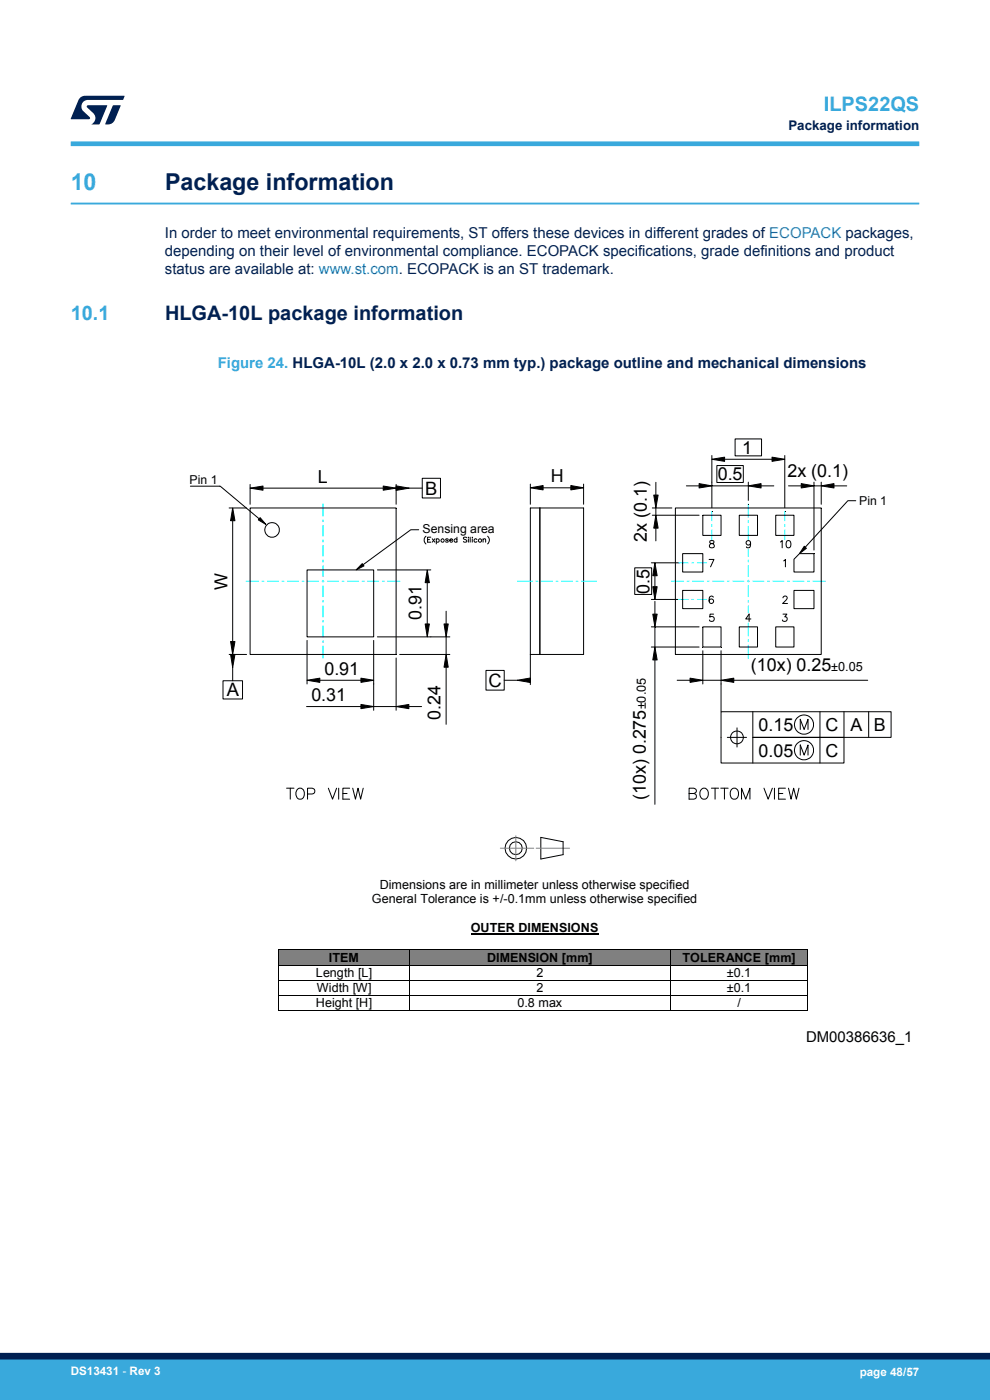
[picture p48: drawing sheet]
<svg xmlns="http://www.w3.org/2000/svg" width="210mm" height="297mm" viewBox="0 0 210 297" stroke-linecap="round" stroke-linejoin="round" font-family="sans-serif">
<defs><g id="words">
<text font-size="4.9" fill="#39a9dc" x="15" y="40.4">10</text>
<text font-size="4.9" fill="#002052" x="35" y="40.4">Package information</text>
<g font-size="4.2" fill="#39a9dc">
<text x="174.8" y="23.5">ILPS22QS</text>
<text x="15" y="67.9">10.1</text>
</g>
<text font-size="4.2" fill="#002052" x="35" y="67.9">HLGA-10L package information</text>
<g font-size="3.9">
<text x="90.2" y="104.9">B</text>
<text x="48.1" y="147.7">A</text>
<text x="103.6" y="145.6">C</text>
</g>
<g font-size="3.8">
<text x="152.3" y="101.9">0.5</text>
<text x="157.4" y="96.3">1</text>
<text x="167.1" y="101.1">2x (0.1)</text>
<text x="67.4" y="102.4">L</text>
<text x="116.8" y="102.3">H</text>
<text x="137.2" y="115" transform="rotate(-90 137.2 115)">2x (0.1)</text>
<text x="48.2" y="125.1" transform="rotate(-90 48.2 125.1)">W</text>
<text x="137.8" y="126" transform="rotate(-90 137.8 126)">0.5</text>
<text x="89.4" y="131.4" transform="rotate(-90 89.4 131.4)">0.91</text>
<text x="68.8" y="143.1">0.91</text>
<text x="159.3" y="142.4">(10x) 0.25</text>
<text x="66.1" y="148.7">0.31</text>
<text x="93.4" y="152.7" transform="rotate(-90 93.4 152.7)">0.24</text>
<text x="160.9" y="155.1">0.15</text>
<text x="175.1" y="155.1">C A B</text>
<text x="160.9" y="160.5">0.05</text>
<text x="175.1" y="160.5">C</text>
<text x="137" y="169.7" transform="rotate(-90 137 169.7)">(10x) 0.275</text>
</g>
<g font-size="3.2" fill="#002052">
<text x="35" y="50.5">In order to meet environmental requirements, ST offers these devices in different grades of ECOPACK packages,</text>
<text x="35" y="58.1">status are available at: www.st.com. ECOPACK is an ST trademark.</text>
<text x="35" y="54.3">depending on their level of environmental compliance. ECOPACK specifications, grade definitions and product</text>
</g>
<text font-size="3.2" fill="#39a9dc" x="46.2" y="78.1">Figure 24. HLGA-10L (2.0 x 2.0 x 0.73 mm typ.) package outline and mechanical dimensions</text>
<text font-size="3.2" x="171" y="221.1">DM00386636_1</text>
<text font-size="2.8" fill="#002052" x="167.2" y="27.5">Package information</text>
<g font-size="2.7">
<text x="176.3" y="142.4">±0.05</text>
<text x="137" y="150.5" transform="rotate(-90 137 150.5)">±0.05</text>
<text x="78.9" y="191.6">General Tolerance is +/-0.1mm unless otherwise specified</text>
<text x="80.6" y="188.5">Dimensions are in millimeter unless otherwise specified</text>
<text x="99.9" y="197.7">OUTER DIMENSIONS</text>
<text x="67" y="207.2">Length [L]</text>
<text x="69.8" y="204">ITEM</text>
<text x="103.3" y="204">DIMENSION [mm]</text>
<text x="113.8" y="207.2">2</text>
<text x="144.8" y="204">TOLERANCE [mm]</text>
<text x="154.2" y="207.2">±0.1</text>
<text x="67" y="213.7">Height [H]</text>
<text x="67.2" y="210.5">Width [W]</text>
<text x="109.8" y="213.7">0.8 max</text>
<text x="113.8" y="210.5">2</text>
<text x="154.2" y="210.5">±0.1</text>
<text x="156.4" y="213.7">/</text>
</g>
<g font-size="2.6">
<text x="40.2" y="102.8">Pin 1</text>
<text x="182.3" y="107.2">Pin 1</text>
<text x="89.6" y="113.1">Sensing area</text>
</g>
<g font-size="2.5" fill="#fff">
<text x="15" y="291.6">DS13431 - Rev 3</text>
<text x="182.4" y="291.9">page 48/57</text>
</g>
</g></defs>
<path d="M15 43.2h180" fill="none" stroke="#39a9dc" stroke-width=".4"/>
<g fill="none" stroke="#000" stroke-width=".21">
<path d="M151 96.6v11.1M151 97.4l2.7-.4v.9zM152.1 98.8h5.6v3.6h-5.6zM153.7 97.4h10.1M155.9 93.1h5.6v3.6h-5.6zM163.8 97l2.7 .4-2.7 .5zM166.5 96.6v11.1M40.4 103.1h6.3l8.3 7M48.6 107.8h3.7M49.4 107.8l.4 2.7h-.9zM49.4 110.5v25.6M53.1 107.8h30.9v31h-30.9z"/>
<path d="M53.1 102.8v4.2M53.1 103.6l2.7-.5v.9zM55.2 109.8l1.2 1.5-1.6-1zM55.8 103.6h25.5M76.8 119.6l.4 .4-1.7 .9zM81.3 103.1l2.7 .5-2.7 .4zM84 103.1l2.8 .5-2.8 .4zM84 102.8v4.2M86.8 103.6h2.8M88.8 112.4h-1.7l-10.1 7.4M89.6 101.5h3.8v4.1h-3.8zM90.4 113.8a1.08 1.08 0 0 0 0 1.6"/>
<path d="M90.7 114.5h.4M91.4 114h-.7v1h.7M91.7 114.3l.5 .7M92.2 114.3l-.5 .7M92.5 114.5a.35 .35 0 0 1 .6-.1 .35 .35 0 0 1 0 .5 .35 .35 0 0 1-.6 0M92.5 114.3v1.1M95.1 114.5l-.2-.2-.4 .2 .5 .2v.3l-.5-.1M95.4 114.6h.6a.33 .33 0 0 0-.5-.3 .33 .33 0 0 0 0 .6l.2 .1 .3-.1M96.9 114v1M96.9 114.5a.35 .35 0 0 0-.5-.1 .35 .35 0 0 0 0 .5 .35 .35 0 0 0 .5 0M99 114.1l-.3-.1-.4 .1 .1 .3 .6 .3-.1 .3-.6-.1M99.3 114h.1"/>
<path d="M99.4 114.3v.7M99.7 114v1M100.1 114h.1M100.2 114.3v.7M101.2 114.5a.35 .35 0 0 0-.5-.1 .35 .35 0 0 0 0 .5 .35 .35 0 0 0 .5 0M102.5 114.5l.2-.2 .3 .1v.6M102.5 114.3v.7M103.4 113.8a1.08 1.08 0 0 1 0 1.6M112.5 102.7v4.3M112.5 103.5l2.7-.5v.9zM114.5 107.8v31M115.2 103.5h5.9"/>
<path d="M121.1 103l2.7 .5-2.7 .4zM123.8 102.7v4.3M138.2 119.4h5.9M138.4 107.8h4.1M138.4 109.3h9.9M138.7 105h.9l-.5 2.8zM138.9 119.4l.5 2.7h-.9zM139.1 109.3l.5 2.7h-.9zM139.1 102.3v2.7M139.1 107.8v1.5M139.1 112v2.7M143.3 107.8h30.9v31h-30.9z"/>
<path d="M144.8 117.4h4.3v4h-4.3zM145.6 103.1h2.7M148.3 102.6l2.7 .5-2.7 .4zM149.1 109.3h3.8v4.3h-3.8zM150.4 118.7h1l-.7 1.6M150.6 114.7a.32 .32 0 0 0 .2 .6 .56 .56 0 0 1 .6 .2 .56 .56 0 0 1 0 .6l-.5 .1-.4-.3a.77 .77 0 0 1 .9-.7v-.5zM151 103.1h7.7M156.8 109.3h3.9v4.3h-3.9zM158.7 102.3v3.9M158.7 103.1l2.7-.5v.9zM159.2 115.2a.48 .48 0 0 1-.7 .4 .48 .48 0 0 1-.1-.8 .48 .48 0 0 1 .7 .1l.1 .3a.71 .71 0 0 1-.6 1l-.3-.2M161.4 103.1h2.7"/>
<path d="M164.6 109.3h3.8v4.3h-3.8zM165.5 115l.4-.3v1.5M166.2 119l.4-.3v1.6M166.9 114.7a.52 .52 0 0 1 .8 .3l.1 .3a.67 .67 0 0 1-.5 .9h-.1a1 1 0 0 1-.3-1.5zM167.3 103.1h2.7M169.6 117.4h3.1v4h-4.3v-2.8zM170 102.6l2.7 .5-2.7 .4zM170.6 115.9l.5 .4-1.5 1.1zM172.7 102.3v14.4M172.7 103.1h1.5M174.2 102.3v4.7M174.2 103.1l2.7-.5v.9z"/>
<path d="M176.9 103.1h2.7M181.5 106.2h-1.7l-9 9.9M48.6 138.8h3.7M48.9 136.1h.9l-.4 2.7zM48.9 138.8h.9l-.4 2.8zM65.1 120.9h14.2v14.2h-14.2zM65.1 135.9v9.2M79.3 135.9v14.8M80.1 135.1h15.3M80.1 120.9h11.3M84 139.6v11.1M84.8 138.8h10.6"/>
<path d="M90.2 132.4h.9l-.5 2.7zM90.6 120.9l.5 2.7h-.9zM90.6 123.6v8.8M94.2 132.4h.9l-.5 2.7zM94.6 129.7v2.7M94.6 135.1v3.7M94.6 138.8l.5 2.7h-.9zM112.5 138.8h11.3v-31h-11.3v37.4M134.6 120.5h3.6v5.6h-3.6zM138.2 127.2h5.6M138.2 137.3h10.1M138.2 133h10.1"/>
<path d="M138.5 124.5h.9l-.5 2.7zM138.5 130.3h.9l-.5 2.7zM138.9 137.3l.5 2.7h-.9zM138.9 122.1v2.4M138.9 127.6v2.7M138.9 133v4.3M144.8 125.3h4.3v3.8h-4.3zM149.1 133h3.8v4.3h-3.8zM149.1 138.1v7M151.3 126.7l-.1-.1a.48 .48 0 0 0-.7 .2 .92 .92 0 0 0 .4 1.2 .49 .49 0 0 0 .5-.4 .49 .49 0 0 0-.5-.5 .49 .49 0 0 0-.5 .4M151.4 130.3h-.8v.6a.55 .55 0 0 1 .8 0 .55 .55 0 0 1-.1 .8 .55 .55 0 0 1-.8-.2M152.9 138.1v12.8"/>
<path d="M156.8 133h3.9v4.3h-3.9zM159.3 131.3h-1.1l.7-1v1.5M164.6 133h3.8v4.3h-3.8zM166.1 126.8l.3-.4h.3l.3 .4-.2 .5-.8 .7h1M166.1 130.3h.8l-.4 .6a.51 .51 0 0 1 .3 .8 .51 .51 0 0 1-.8-.2M168.4 125.3h4.3v3.8h-4.3zM47.3 144.4h4.1v3.9h-4.1zM49.4 141.6v2.8M65 149.9h11.6M65.1 144.3l2.7-.4v.9zM67.8 144.3h8.8M76.6 149.4l2.7 .5-2.7 .4z"/>
<path d="M76.6 143.9l2.7 .4-2.7 .5zM79.3 149.9h4.7M84 149.9l2.7-.5v.9zM86.7 149.9h2.7M94.6 141.5v12.2M103.1 142.2h3.9v4.2h-3.9zM107 144.3h2.7M109.7 144.3l2.8-.5v1zM138.9 140v30.6M143.6 144.3h2.8M146.4 143.9l2.7 .4-2.7 .5zM149.1 144.3h3.8"/>
<path d="M152.9 144.3l2.8-.4v.9zM154.3 156.4h4.1M155.7 144.3h28.4M156.3 154.4v4.1M159.7 151v5.4h19.3v5.5h-26.1v-10.9h36.1v5.4h-29.3v5.5M169.8 154.8v-2.2l.8 2.2 .8-2.2v2.2M173.9 151v10.9M179 151v5.4M184.3 151v5.4M60.8 167.2h1.6M61.6 167.2v2.3M63 167.6l.2-.3a1.06 1.06 0 0 1 1.3 .4 1.06 1.06 0 0 1-.1 1.3 .87 .87 0 0 1-.9 .5 .87 .87 0 0 1-.7-.9v-.5z"/>
<path d="M65.2 168.4h1a.62 .62 0 0 0 .6-.6 .62 .62 0 0 0-.6-.6h-1v2.3M69.7 167.2l.8 2.3 .9-2.3M71.8 167.2v2.3M72.7 168.3h.9M74.2 167.2h-1.5v2.3h1.5M74.8 167.2l.6 2.3 .5-2.3 .6 2.3 .5-2.3M114.7 177.6l4.7 1v2.7l-4.7 .9zM146.2 168.3h1a.58 .58 0 0 0 .5-.6l-.5-.5h-1v2.3h1a.6 .6 0 0 0 .5-.6 .6 .6 0 0 0-.5-.6M148.7 167.6l.5-.4a1.21 1.21 0 0 1 1.1 .9 1.21 1.21 0 0 1-.5 1.3 1.08 1.08 0 0 1-1.2-.3 1.08 1.08 0 0 1 0-1.3zM150.9 167.2h1.5M151.7 167.2v2.3M152.9 167.2h1.6"/>
<path d="M153.7 167.2v2.3M155.1 167.6l.2-.3a1.06 1.06 0 0 1 1.3 .4 1.06 1.06 0 0 1-.1 1.3 .85 .85 0 0 1-.9 .5 .85 .85 0 0 1-.7-.9zM157.3 169.5v-2.3l.9 2.3 .9-2.3v2.3M162.1 167.2l.8 2.3 .9-2.3M164.3 167.2v2.3M165.2 168.3h.9M166.6 167.2h-1.4v2.3h1.4M167.3 167.2l.5 2.3 .5-2.3 .6 2.3 .6-2.3M171.4 160.2v-2.2l-.8 2.2-.8-2.2v2.2"/>
<circle cx="57.7" cy="112.4" r="1.54"/>
<circle cx="93.9" cy="114.7" r=".36"/>
<circle cx="101.8" cy="114.7" r=".36"/>
<circle cx="156.3" cy="156.4" r="1.36"/>
<circle cx="170.5" cy="159.2" r="2.03"/>
<circle cx="170.5" cy="153.7" r="2.03"/>
<circle cx="109.4" cy="179.9" r="1.38"/>
<circle cx="109.4" cy="179.9" r="2.28"/>
</g>
<g fill="#000">
<path d="M151 97.4l2.7-.4v.9zM163.8 97l2.7 .4-2.7 .5zM49.4 107.8l.4 2.7h-.9zM55.2 109.8l1.2 1.5-1.6-1zM53.1 103.6l2.7-.5v.9zM81.3 103.1l2.7 .5-2.7 .4zM84 103.1l2.8 .5-2.8 .4zM112.5 103.5l2.7-.5v.9zM121.1 103l2.7 .5-2.7 .4zM138.7 105h.9l-.5 2.8zM139.1 109.3l.5 2.7h-.9zM148.3 102.6l2.7 .5-2.7 .4z"/>
<path d="M158.7 103.1l2.7-.5v.9zM170 102.6l2.7 .5-2.7 .4zM170.6 115.9l.5 .4-1.5 1.1zM174.2 103.1l2.7-.5v.9zM48.9 136.1h.9l-.4 2.7zM48.9 138.8h.9l-.4 2.8zM76.8 119.6l.4 .4-1.7 .9zM90.6 120.9l.5 2.7h-.9zM90.2 132.4h.9l-.5 2.7zM94.2 132.4h.9l-.5 2.7zM138.5 124.5h.9l-.5 2.7zM138.9 119.4l.5 2.7h-.9z"/>
<path d="M138.5 130.3h.9l-.5 2.7zM65.1 144.3l2.7-.4v.9zM76.6 149.4l2.7 .5-2.7 .4zM76.6 143.9l2.7 .4-2.7 .5zM84 149.9l2.7-.5v.9zM94.6 138.8l.5 2.7h-.9zM109.7 144.3l2.8-.5v1zM138.9 137.3l.5 2.7h-.9zM146.4 143.9l2.7 .4-2.7 .5zM152.9 144.3l2.8-.4v.9z"/>
</g>
<g fill="none" stroke="#0ff" stroke-width=".21">
<path d="M68.5 106.9v2.6M68.5 110.3v.4M68.5 111.5v2.3M68.5 114.5v.5M68.5 115.7v2.3M68.5 118.8v.4M68.5 120v2.3M144 119.4h2M146.8 119.4h.3M147.9 119.4h2M151 108.5v2M151 111.3v.4"/>
<path d="M151 112.4v2M158.7 106.9v2.8M158.7 110.5v.4M158.7 111.7v2.7M158.7 116.6v1.4M158.7 118.8v.4M158.7 120v2.3M166.5 108.5v2M166.5 111.3v.4M166.5 112.4v2M52.2 123.3h2.6M55.6 123.3h.4"/>
<path d="M56.7 123.3h2.4M59.8 123.3h.4M61 123.3h2.3M64.1 123.3h.4M65.2 123.3h2.4M68.4 123.3h.3M68.5 123.1v.4M68.5 124.3v2.3M68.5 127.4v.4M68.5 128.5v2.4M68.5 131.6v.4M68.5 132.8v2.3"/>
<path d="M68.5 135.9v.4M68.5 137.1v2.6M69.5 123.3h2.3M72.6 123.3h.4M73.8 123.3h2.3M76.8 123.3h.4M78 123.3h2.3M81.1 123.3h.4M82.2 123.3h2.6M109.8 123.3h3.1M113.7 123.3h.4M114.9 123.3h2.3"/>
<path d="M118 123.3h.3M119.1 123.3h2.3M122.2 123.3h.4M123.4 123.3h3.1M142.4 123.3h2.6M144 127.2h2M145.8 123.3h.4M146.8 127.2h.3M146.9 123.3h2.4M147.9 127.2h2M150 123.3h.4M151.2 123.3h2.3"/>
<path d="M154.3 123.3h.4M155.4 123.3h2.4M158.5 123.3h.4M158.7 123.1v.4M158.7 124.3v2.3M158.7 127.4v.4M158.7 128.5v1.5M158.7 132.2v2.7M158.7 135.7v.4M158.7 136.9v2.8M159.7 123.3h2.3M162.8 123.3h.4"/>
<path d="M164 123.3h2.3M167 123.3h.4M168.2 123.3h2.3M171.3 123.3h.4M172.5 123.3h2.6"/>
</g>
<path d="M106.1 179.9h7.1M109.4 177.3v5.3M113.7 179.9h7.1" fill="none" stroke="#808080" stroke-width=".21"/>
<path d="M99.9 198.2h27.1" fill="none" stroke="#000" stroke-width=".31"/>
<g fill="#808080">
<path d="M59.2 201.6h27.6v3.1h-27.6z"/>
<path d="M60.6 201.6h24.8v3.1h-24.8z"/>
<path d="M87 201.6h55.2v3.1h-55.2z"/>
<path d="M88.3 201.6h52.5v3.1h-52.5z"/>
<path d="M142.3 201.6h29v3.1h-29z"/>
<path d="M143.7 201.6h26.2v3.1h-26.2z"/>
</g>
<g fill="#000">
<path d="M59.1 201.5l.1 .1zM59.1 204.7l.1 .1zM59.1 207.9l.1 .1zM59.1 211.1l.1 .2zM59.1 214.3l.1 .2zM86.8 201.5l.2 .1zM86.8 204.7l.2 .1zM86.8 207.9l.2 .1zM86.8 211.1l.2 .2zM86.8 214.3l.2 .2zM142.2 201.5l.1 .1zM142.2 204.7l.1 .1z"/>
<path d="M142.2 207.9l.1 .1zM142.2 211.1l.1 .2zM142.2 214.3l.1 .2zM171.3 201.5l.1 .1zM171.3 204.7l.1 .1zM171.3 207.9l.1 .1zM171.3 211.1l.1 .2zM171.3 214.3l.1 .2z"/>
</g>
<g fill="none" stroke="#000" stroke-width=".21">
<path d="M59.1 201.6v3.1M59.1 204.8v3.1M59.1 208v3.1M59.1 211.3v3M59.2 201.5h27.6M59.2 204.8h27.6M59.2 208h27.6M59.2 211.2h27.6M59.2 214.4h27.6M86.9 201.6v3.1M86.9 204.8v3.1M86.9 208v3.1"/>
<path d="M86.9 211.3v3M87 201.5h55.2M87 204.8h55.2M87 208h55.2M87 211.2h55.2M87 214.4h55.2M142.3 201.6v3.1M142.3 204.8v3.1M142.3 208v3.1M142.3 211.3v3M142.3 201.5h29M142.3 204.8h29"/>
<path d="M142.3 208h29M142.3 211.2h29M142.3 214.4h29M171.3 201.6v3.1M171.3 204.8v3.1M171.3 208v3.1M171.3 211.3v3"/>
</g>
<path d="M15 30.5h180" fill="none" stroke="#39a9dc" stroke-width="1"/>
<g fill="#001e41">
<path d="M17.1 20.7l.9-.4 8.4 .1-.3 .8h-7.4a1.4 1.4 0 0 0-1.3 .8 1.4 1.4 0 0 0 .2 1.5l1.4 1.3v.4l-4 .1 1.6-4.1z"/>
<path d="M24 22.4h1.6l-1.3 3.1a1.54 1.54 0 0 1-1.4 .9l-.6-.1z"/>
<path d="M18.5 22.4h4.2l-1.6 4h-1.7a1.48 1.48 0 0 0 .4-2.4l-1.3-1.2z"/>
</g>
<g fill="#39a9dc">
<path d="M0 288.4h210v8.6h-210z" fill-rule="evenodd"/>
<path d="M-.1 288.4h210.2v4.4h-210.2z" fill-rule="evenodd"/>
</g>
<path d="M0 287.7h210" fill="none" stroke="#002052" stroke-width="1.4"/>
<use href="#words"/>
</svg>
